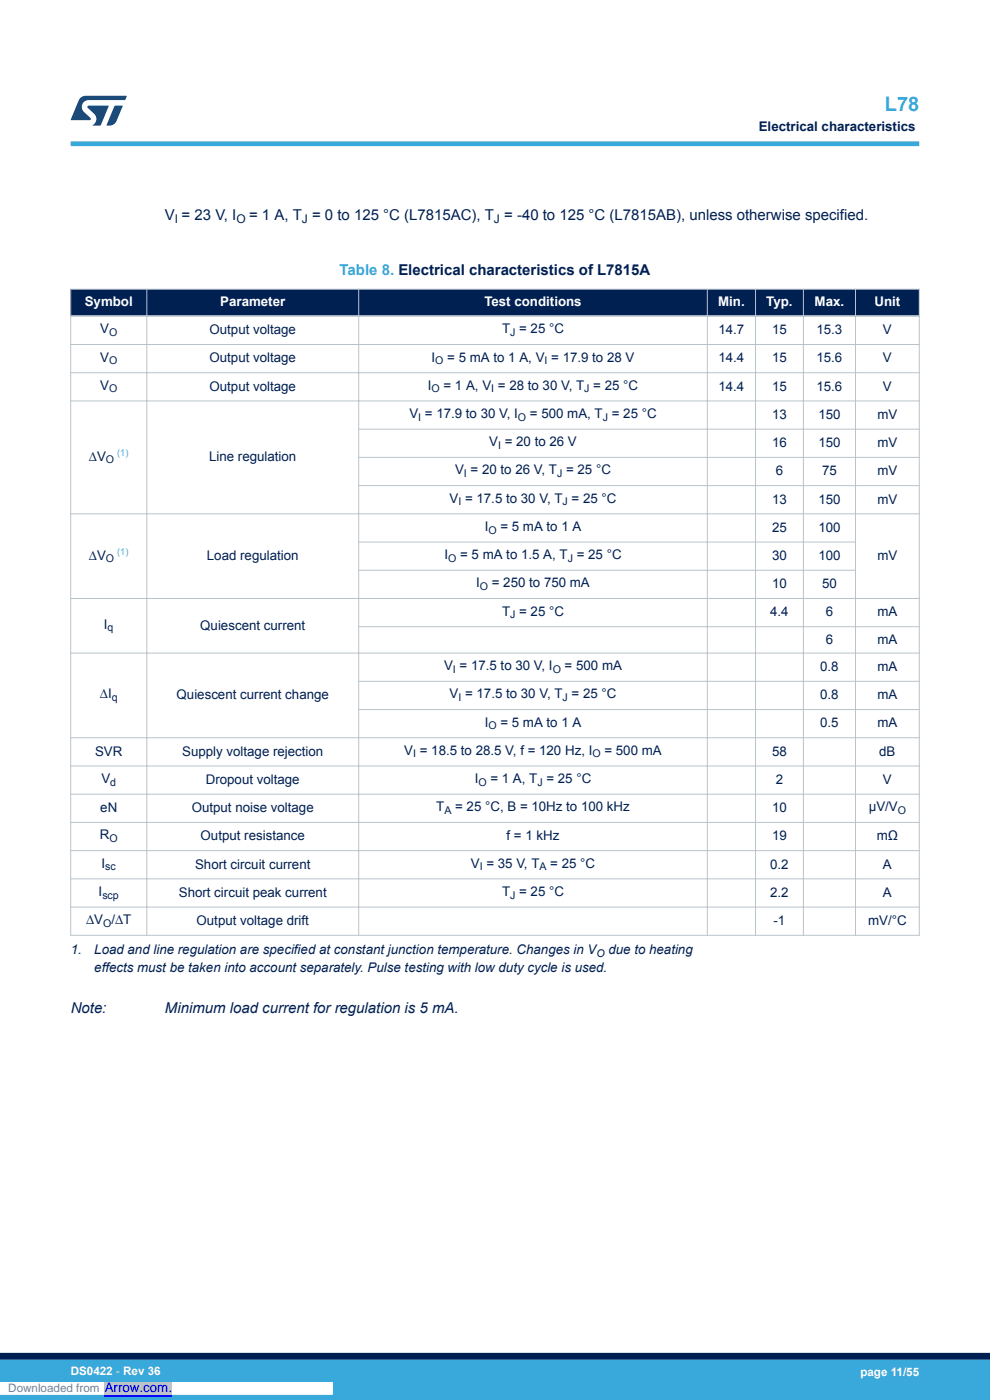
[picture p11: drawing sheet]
<svg xmlns="http://www.w3.org/2000/svg" width="210mm" height="297mm" viewBox="0 0 210 297" stroke-linecap="round" stroke-linejoin="round" font-family="sans-serif">
<defs><g id="words">
<text font-size="4.2" fill="#39a9dc" x="187.7" y="23.5">L78</text>
<g font-size="3.2" fill="#002052">
<text x="35" y="46.6">V = 23 V, I</text>
<text x="52.8" y="46.6">= 1 A, T = 0 to 125 °C (L7815AC), T = -40 to 125 °C (L7815AB), unless otherwise specified.</text>
<text x="15" y="215">Note:</text>
<text x="35" y="215">Minimum load current for regulation is 5 mA.</text>
</g>
<text font-size="3.2" fill="#39a9dc" x="72" y="58.4">Table 8. Electrical characteristics of L7815A</text>
<g font-size="2.8" fill="#002052">
<text x="161" y="27.9">Electrical characteristics</text>
<text x="21.3" y="70.7">V</text>
<text x="44.4" y="70.9">Output voltage</text>
<text x="106.5" y="70.7">T = 25 °C</text>
<text x="152.4" y="70.9">14.7</text>
<text x="163.8" y="70.9">15</text>
<text x="173.2" y="70.9">15.3</text>
<text x="187.3" y="70.9">V</text>
<text x="21.3" y="76.7">V</text>
<text x="44.4" y="76.9">Output voltage</text>
<text x="91.6" y="76.7">I</text>
<text x="94.9" y="76.7">= 5 mA to 1 A, V = 17.9 to 28 V</text>
<text x="152.4" y="76.9">14.4</text>
<text x="163.8" y="76.9">15</text>
<text x="173.2" y="76.9">15.6</text>
<text x="187.3" y="76.9">V</text>
<text x="21.3" y="82.7">V</text>
<text x="44.4" y="82.9">Output voltage</text>
<text x="90.8" y="82.7">I</text>
<text x="94.1" y="82.7">= 1 A, V = 28 to 30 V, T = 25 °C</text>
<text x="152.4" y="82.9">14.4</text>
<text x="163.8" y="82.9">15</text>
<text x="173.2" y="82.9">15.6</text>
<text x="187.3" y="82.9">V</text>
<text x="86.8" y="88.7">V = 17.9 to 30 V, I</text>
<text x="112.4" y="88.7">= 500 mA, T = 25 °C</text>
<text x="163.8" y="88.9">13</text>
<text x="173.6" y="88.9">150</text>
<text x="186.1" y="88.9">mV</text>
<text x="103.8" y="94.7">V = 20 to 26 V</text>
<text x="163.8" y="94.9">16</text>
<text x="173.6" y="94.9">150</text>
<text x="186.1" y="94.9">mV</text>
<text x="18.9" y="97.7">∆V</text>
<text x="44.4" y="97.8">Line regulation</text>
<text x="96.5" y="100.6">V = 20 to 26 V, T = 25 °C</text>
<text x="164.6" y="100.8">6</text>
<text x="174.4" y="100.8">75</text>
<text x="186.1" y="100.8">mV</text>
<text x="95.4" y="106.6">V = 17.5 to 30 V, T = 25 °C</text>
<text x="163.8" y="106.8">13</text>
<text x="173.6" y="106.8">150</text>
<text x="186.1" y="106.8">mV</text>
<text x="102.8" y="112.6">I</text>
<text x="106.1" y="112.6">= 5 mA to 1 A</text>
<text x="163.8" y="112.8">25</text>
<text x="173.6" y="112.8">100</text>
<text x="18.9" y="118.7">∆V</text>
<text x="43.9" y="118.8">Load regulation</text>
<text x="94.3" y="118.6">I</text>
<text x="97.6" y="118.6">= 5 mA to 1.5 A, T = 25 °C</text>
<text x="163.8" y="118.8">30</text>
<text x="173.6" y="118.8">100</text>
<text x="186.1" y="118.8">mV</text>
<text x="101" y="124.6">I</text>
<text x="104.3" y="124.6">= 250 to 750 mA</text>
<text x="163.8" y="124.8">10</text>
<text x="174.4" y="124.8">50</text>
<text x="106.5" y="130.6">T = 25 °C</text>
<text x="163.4" y="130.8">4.4</text>
<text x="175.2" y="130.8">6</text>
<text x="186.1" y="130.8">mA</text>
<text x="22.1" y="133.4">I</text>
<text x="42.5" y="133.6">Quiescent current</text>
<text x="175.2" y="136.6">6</text>
<text x="186.1" y="136.6">mA</text>
<text x="94.2" y="142.2">V = 17.5 to 30 V, I</text>
<text x="119.8" y="142.2">= 500 mA</text>
<text x="174" y="142.4">0.8</text>
<text x="186.1" y="142.4">mA</text>
<text x="21.2" y="148.1">∆I</text>
<text x="37.5" y="148.3">Quiescent current change</text>
<text x="95.4" y="148.1">V = 17.5 to 30 V, T = 25 °C</text>
<text x="174" y="148.3">0.8</text>
<text x="186.1" y="148.3">mA</text>
<text x="102.8" y="154.1">I</text>
<text x="106.1" y="154.1">= 5 mA to 1 A</text>
<text x="174" y="154.3">0.5</text>
<text x="186.1" y="154.3">mA</text>
<text x="20.2" y="160.3">SVR</text>
<text x="38.6" y="160.3">Supply voltage rejection</text>
<text x="85.8" y="160.1">V = 18.5 to 28.5 V, f = 120 Hz, I</text>
<text x="128.2" y="160.1">= 500 mA</text>
<text x="163.8" y="160.3">58</text>
<text x="186.5" y="160.3">dB</text>
<text x="21.5" y="166.1">V</text>
<text x="43.7" y="166.3">Dropout voltage</text>
<text x="100.7" y="166.1">I</text>
<text x="104" y="166.1">= 1 A, T = 25 °C</text>
<text x="164.6" y="166.3">2</text>
<text x="187.3" y="166.3">V</text>
<text x="21.3" y="172.3">eN</text>
<text x="40.7" y="172.3">Output noise voltage</text>
<text x="92.5" y="172.1">T</text>
<text x="96.5" y="172.1">= 25 °C, B = 10Hz to 100 kHz</text>
<text x="163.8" y="172.3">10</text>
<text x="184.3" y="172.1">µV/V</text>
<text x="21.2" y="178.1">R</text>
<text x="42.6" y="178.3">Output resistance</text>
<text x="107.5" y="178.3">f = 1 kHz</text>
<text x="163.8" y="178.3">19</text>
<text x="186" y="178.3">mΩ</text>
<text x="21.6" y="184.1">I</text>
<text x="41.4" y="184.3">Short circuit current</text>
<text x="99.9" y="184.1">V = 35 V, T</text>
<text x="116.7" y="184.1">= 25 °C</text>
<text x="163.4" y="184.3">0.2</text>
<text x="187.3" y="184.3">A</text>
<text x="20.9" y="190.1">I</text>
<text x="37.9" y="190.3">Short circuit peak current</text>
<text x="106.5" y="190.1">T = 25 °C</text>
<text x="163.4" y="190.3">2.2</text>
<text x="187.3" y="190.3">A</text>
<text x="18.3" y="196">∆V /∆T</text>
<text x="41.7" y="196.2">Output voltage drift</text>
<text x="164.1" y="196.2">-1</text>
<text x="184.1" y="196.2">mV/°C</text>
<text x="15" y="202.5">1.</text>
<text x="20" y="202.5">Load and line regulation are specified at constant junction temperature. Changes in V</text>
<text x="129.1" y="202.5">due to heating</text>
<text x="20" y="206.2">effects must be taken into account separately. Pulse testing with low duty cycle is used.</text>
</g>
<g font-size="2.8" fill="#fff">
<text x="18" y="65">Symbol</text>
<text x="46.7" y="65">Parameter</text>
<text x="102.7" y="65">Test conditions</text>
<text x="152.3" y="65">Min.</text>
<text x="162.5" y="65">Typ.</text>
<text x="172.8" y="65">Max.</text>
<text x="185.5" y="65">Unit</text>
</g>
<text font-size="2.8" fill="#00f" x="22.2" y="295.2">Arrow.com.</text>
<g font-size="2.5" fill="#002052">
<text x="37.1" y="47.3">I</text>
<text x="50.2" y="47.3">O</text>
<text x="64" y="47.3">J</text>
<text x="104.8" y="47.3">J</text>
</g>
<g font-size="2.5" fill="#fff">
<text x="15" y="291.6">DS0422 - Rev 36</text>
<text x="182.5" y="291.9">page 11/55</text>
</g>
<text font-size="2.5" fill="#808080" x="1.8" y="295.2">Downloaded from</text>
<g font-size="2.3" fill="#002052">
<text x="23.1" y="71.3">O</text>
<text x="108.2" y="71.3">J</text>
<text x="23.1" y="77.3">O</text>
<text x="92.3" y="77.3">O</text>
<text x="115.5" y="77.3">I</text>
<text x="23.1" y="83.2">O</text>
<text x="91.5" y="83.2">O</text>
<text x="104.2" y="83.2">I</text>
<text x="123.9" y="83.2">J</text>
<text x="88.7" y="89.2">I</text>
<text x="109.9" y="89.2">O</text>
<text x="127.9" y="89.2">J</text>
<text x="105.7" y="95.2">I</text>
<text x="22.5" y="98.3">O</text>
<text x="98.4" y="101.2">I</text>
<text x="118.2" y="101.2">J</text>
<text x="97.2" y="107.2">I</text>
<text x="119.3" y="107.2">J</text>
<text x="103.6" y="113.2">O</text>
<text x="22.5" y="119.3">O</text>
<text x="95.1" y="119.2">O</text>
<text x="120.4" y="119.2">J</text>
<text x="101.8" y="125.2">O</text>
<text x="108.2" y="131.1">J</text>
<text x="22.8" y="133.9">q</text>
<text x="96.1" y="142.7">I</text>
<text x="117.2" y="142.7">O</text>
<text x="23.7" y="148.7">q</text>
<text x="97.2" y="148.7">I</text>
<text x="119.3" y="148.7">J</text>
<text x="103.6" y="154.7">O</text>
<text x="87.6" y="160.7">I</text>
<text x="125.7" y="160.7">O</text>
<text x="23.4" y="166.7">d</text>
<text x="101.5" y="166.7">O</text>
<text x="114" y="166.7">J</text>
<text x="94.3" y="172.7">A</text>
<text x="190.4" y="172.7">O</text>
<text x="23.2" y="178.6">O</text>
<text x="22.3" y="184.6">sc</text>
<text x="101.8" y="184.6">I</text>
<text x="114.4" y="184.6">A</text>
<text x="21.7" y="190.6">scp</text>
<text x="108.2" y="190.6">J</text>
<text x="21.9" y="196.6">O</text>
<text x="126.5" y="203">O</text>
</g>
<g font-size="2" fill="#39a9dc">
<text x="24.9" y="96.8">(1)</text>
<text x="24.9" y="117.8">(1)</text>
</g>
</g></defs>
<g fill="#002052">
<path d="M15 61.4h180v5.6h-180z" fill-rule="evenodd"/>
<path d="M15 61.4h180v5.6h-180z" fill-rule="evenodd"/>
</g>
<g fill="none" stroke="#b9c4ca" stroke-width=".21">
<path d="M14.9 61.4h180.2M14.9 73.1h180.2M14.9 79.1h180.2M15 61.3v137.2M31.1 61.3v137.2M76.1 61.3v137.2M150 61.3v137.2M160.3 61.3v137.2M170.4 61.3v137.2M181.5 61.3v137.2M195 61.3v137.2M14.9 85.1h180.2"/>
<path d="M76 91h119.1M76 97h119.1M14.9 109h180.2M76 103h119.1M76 115h105.6M14.9 127h180.2M76 121h105.6M76 133h119.1M195.1 138.6h-180.2M76 144.5h119.1M76 150.5h119.1M195.1 156.5h-180.2"/>
<path d="M14.9 162.5h180.2M14.9 168.5h180.2M14.9 174.5h180.2M14.9 180.5h180.2M14.9 186.4h180.2M14.9 192.4h180.2M14.9 198.4h180.2"/>
</g>
<path d="M14.9 67h180.2" fill="none" stroke="#b9c4ca" stroke-width=".35"/>
<path d="M15 30.5h180" fill="none" stroke="#39a9dc" stroke-width="1"/>
<g fill="#005288">
<path d="M17.1 20.7l1.1-.4 8.7 .1-.4 .8h-7.6a1.45 1.45 0 0 0-1.4 .9 1.45 1.45 0 0 0 .2 1.6l1.5 1.3v.4l-4.2 .1 1.7-4.2z"/>
<path d="M24.3 22.4l1.7 .1-1.3 3.2a1.6 1.6 0 0 1-1.5 .9l-.6-.1z"/>
<path d="M18.6 22.5h4.5l-1.8 4.1h-1.7a1.54 1.54 0 0 0 .4-2.4l-1.4-1.3z"/>
</g>
<g fill="#39a9dc">
<path d="M0 288.4h210v8.6h-210z" fill-rule="evenodd"/>
<path d="M-.1 288.4h210.2v4.4h-210.2z" fill-rule="evenodd"/>
</g>
<path d="M0 287.7h210" fill="none" stroke="#002052" stroke-width="1.4"/>
<path d="M0 294.5h70.6" fill="none" stroke="#fff" stroke-width="2.5" stroke-linecap="butt"/>
<path d="M22.2 293.2h14.3v2.6h-14.3z" fill="#c0c0c0"/>
<path d="M22.2 296.2h14.3" fill="none" stroke="#00f" stroke-width=".21"/>
<path d="M0 294.5h70.6" fill="none" stroke="#fff" stroke-width="2.5" stroke-linecap="butt"/>
<path d="M22.2 293.2h14.3v2.6h-14.3z" fill="#c0c0c0"/>
<path d="M22.2 296.2h14.3" fill="none" stroke="#00f" stroke-width=".21"/>
<path d="M0 294.5h70.6" fill="none" stroke="#fff" stroke-width="2.5" stroke-linecap="butt"/>
<path d="M22.2 293.2h14.3v2.6h-14.3z" fill="#c0c0c0"/>
<path d="M22.2 296.2h14.3" fill="none" stroke="#00f" stroke-width=".21"/>
<path d="M0 294.5h70.6" fill="none" stroke="#fff" stroke-width="2.5" stroke-linecap="butt"/>
<path d="M22.2 293.2h14.3v2.6h-14.3z" fill="#c0c0c0"/>
<path d="M22.2 296.2h14.3" fill="none" stroke="#00f" stroke-width=".21"/>
<path d="M0 294.5h70.6" fill="none" stroke="#fff" stroke-width="2.5" stroke-linecap="butt"/>
<path d="M22.2 293.2h14.3v2.6h-14.3z" fill="#c0c0c0"/>
<path d="M22.2 296.2h14.3" fill="none" stroke="#00f" stroke-width=".21"/>
<path d="M0 294.5h70.6" fill="none" stroke="#fff" stroke-width="2.5" stroke-linecap="butt"/>
<path d="M22.2 293.2h14.3v2.6h-14.3z" fill="#c0c0c0"/>
<path d="M22.2 296.2h14.3" fill="none" stroke="#00f" stroke-width=".21"/>
<path d="M0 294.5h70.6" fill="none" stroke="#fff" stroke-width="2.5" stroke-linecap="butt"/>
<path d="M22.2 293.2h14.3v2.6h-14.3z" fill="#c0c0c0"/>
<path d="M22.2 296.2h14.3" fill="none" stroke="#00f" stroke-width=".21"/>
<path d="M0 294.5h70.6" fill="none" stroke="#fff" stroke-width="2.5" stroke-linecap="butt"/>
<path d="M22.2 293.2h14.3v2.6h-14.3z" fill="#c0c0c0"/>
<path d="M22.2 296.2h14.3" fill="none" stroke="#00f" stroke-width=".21"/>
<path d="M0 294.5h70.6" fill="none" stroke="#fff" stroke-width="2.5" stroke-linecap="butt"/>
<path d="M22.2 293.2h14.3v2.6h-14.3z" fill="#c0c0c0"/>
<path d="M22.2 296.2h14.3" fill="none" stroke="#00f" stroke-width=".21"/>
<path d="M0 294.5h70.6" fill="none" stroke="#fff" stroke-width="2.5" stroke-linecap="butt"/>
<path d="M22.2 293.2h14.3v2.6h-14.3z" fill="#c0c0c0"/>
<path d="M22.2 296.2h14.3" fill="none" stroke="#00f" stroke-width=".21"/>
<path d="M0 294.5h70.6" fill="none" stroke="#fff" stroke-width="2.5" stroke-linecap="butt"/>
<path d="M22.2 293.2h14.3v2.6h-14.3z" fill="#c0c0c0"/>
<path d="M22.2 296.2h14.3" fill="none" stroke="#00f" stroke-width=".21"/>
<use href="#words"/>
</svg>
